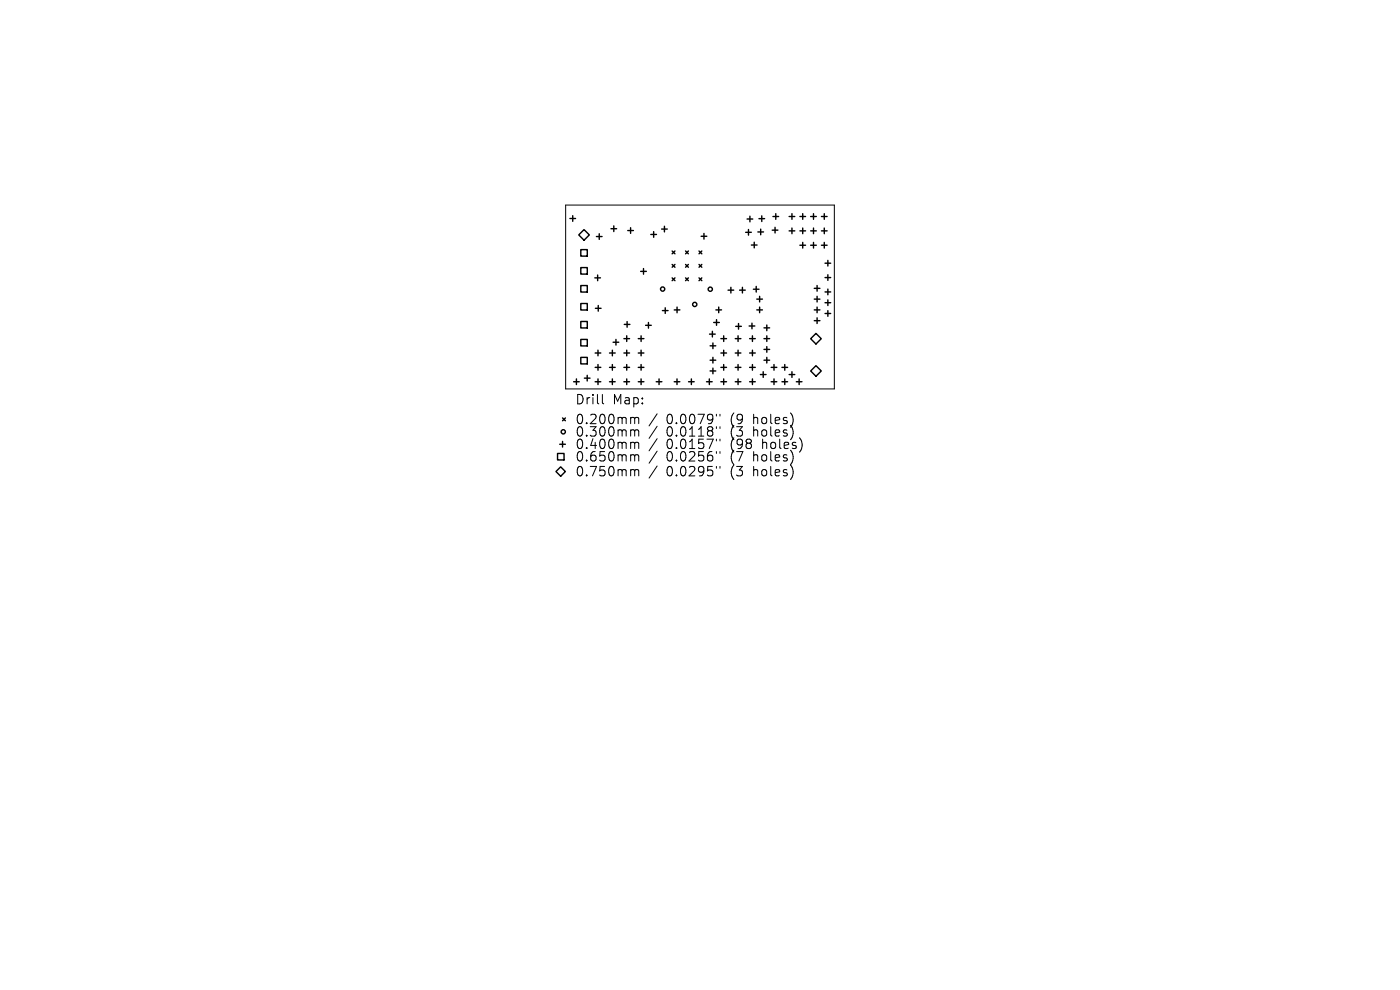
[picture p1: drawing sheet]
<svg xmlns="http://www.w3.org/2000/svg" width="297mm" height="210mm" viewBox="0 0 297 210" stroke-linecap="round" stroke-linejoin="round" font-family="sans-serif">
<defs><g id="words">
<g font-size="2.8">
<text x="121.9" y="86.1">Drill</text>
<text x="130" y="86.1">Map:</text>
<text x="121.9" y="90.3">0.200mm</text>
<text x="121.9" y="92.9">0.300mm</text>
<text x="121.9" y="95.5">0.400mm</text>
<text x="141.4" y="90.3">0.0079&quot;</text>
<text x="141.4" y="92.9">0.0118&quot;</text>
<text x="141.4" y="95.5">0.0157&quot;</text>
<text x="155.1" y="90.3">(9</text>
<text x="155.1" y="92.9">(3</text>
<text x="155.1" y="95.5">(98</text>
<text x="160.1" y="90.3">holes)</text>
<text x="160.1" y="92.9">holes)</text>
<text x="162" y="95.5">holes)</text>
<text x="121.9" y="98.2">0.650mm</text>
<text x="121.9" y="101.3">0.750mm</text>
<text x="141.4" y="98.2">0.0256&quot;</text>
<text x="141.4" y="101.3">0.0295&quot;</text>
<text x="155.1" y="98.2">(7</text>
<text x="155.1" y="101.3">(3</text>
<text x="160.1" y="98.2">holes)</text>
<text x="160.1" y="101.3">holes)</text>
</g>
</g></defs>
<g fill="none" stroke="#000" stroke-width=".21">
<path d="M120 43.5h57v39h-57zM127.8 83.7v1.7l.3 .3M134.1 88.5h.3l.2 .3M134.1 91.2h.3l.2 .3M134.1 93.8h.3l.2 .3M134.1 96.5h.3l.2 .2M134.1 99.6h.3l.2 .3M134.6 88.8l.3-.3 .5 .1 .1 1.3M134.6 88.8v1.1M134.6 91.5v1M134.6 94.1v1.1M134.6 96.7v1.1"/>
<path d="M134.6 99.9v1M134.6 91.5l.3-.3 .5 .1 .1 1.2M134.6 94.1l.3-.3 .5 .1 .1 1.3M134.6 96.7l.3-.2 .5 .1 .1 1.2M134.6 99.9l.3-.3 .5 .1 .1 1.2M139.4 87.8l-1.7 2.6M139.4 90.4l-1.7 2.6M139.4 93.1l-1.7 2.5M139.4 95.7l-1.7 2.6M139.4 98.8l-1.7 2.6M152 87.9v.4M152 90.5v.4"/>
<path d="M152 93.2v.3M152 95.8v.4M152 98.9v.4M152.7 87.9v.4M152.7 90.5v.4M152.7 93.2v.3M152.7 95.8v.4M152.7 98.9v.4"/>
</g>
<g fill="none" stroke="#000" stroke-width=".3">
<path d="M120.9 46.4h1.2M121.5 45.8v1.2M122.8 49.8l1.1-1.1 1.1 1.1-1.1 1.2zM123.2 53h1.4v1.3h-1.4zM123.2 56.8h1.4v1.3h-1.4zM126.2 58.9h1.2M126.5 50.2h1.2M126.8 58.3v1.2M127.1 49.6v1.2M129.6 48.5h1.2M130.2 47.9v1.2M133.2 48.9h1.2"/>
<path d="M133.8 48.3v1.2M135.9 57.6h1.2M136.5 57v1.2M138.1 49.7h1.2M138.7 49.1v1.2M140.4 48.6h1.2M141 48v1.2M142.6 53.2l.6 .6M142.6 56.1l.6 .6M142.6 58.9l.6 .6M143.2 53.2l-.6 .6M143.2 56.1l-.6 .6"/>
<path d="M143.2 58.9l-.6 .6M145.4 58.9l.6 .6M145.4 53.2l.6 .6M145.4 56.1l.6 .6M146 53.2l-.6 .6M146 56.1l-.6 .6M146 58.9l-.6 .6M148.3 56.1l.6 .6M148.3 58.9l.6 .6M148.3 53.2l.6 .6M148.7 50.1h1.2M148.9 53.2l-.6 .6"/>
<path d="M148.9 56.1l-.6 .6M148.9 58.9l-.6 .6M149.3 49.5v1.2M158.2 49.3h1.2M158.5 46.5h1.2M158.8 48.7v1.2M159.1 45.9v1.2M159.4 52h1.2M160 51.4v1.2M160.8 49.2h1.2M161 46.4h1.2M161.4 48.6v1.2"/>
<path d="M161.6 45.8v1.2M163.8 48.8h1.2M164 45.9h1.2M164.4 48.2v1.2M164.6 45.3v1.2M167.4 45.9h1.2M167.4 49h1.2M168 45.3v1.2M168 48.4v1.2M169.7 45.9h1.2M169.7 49h1.2M169.7 52h1.2"/>
<path d="M170.3 45.3v1.2M170.3 48.4v1.2M170.3 51.4v1.2M172 45.9h1.2M172 49h1.2M172 52h1.2M172.6 45.3v1.2M172.6 48.4v1.2M172.6 51.4v1.2M174.3 45.9h1.2M174.3 49h1.2M174.3 52h1.2"/>
<path d="M174.9 45.3v1.2M174.9 48.4v1.2M174.9 51.4v1.2M175 55.8h1.2M175 58.9h1.2M175.6 55.2v1.2M175.6 58.3v1.2M123.2 60.6h1.4v1.4h-1.4zM123.2 64.4h1.4v1.4h-1.4zM123.2 68.2h1.4v1.4h-1.4zM123.2 72h1.4v1.4h-1.4zM123.2 75.8h1.4v1.4h-1.4z"/>
<path d="M124.6 79.6v1.2M126.3 74.9h1.2M126.3 77.9h1.2M126.3 65.4h1.2M126.9 74.3v1.2M126.9 77.3v1.2M126.9 64.8v1.2M129.3 74.9h1.2M129.3 77.9h1.2M129.9 74.3v1.2M129.9 77.3v1.2M130.1 72.6h1.2"/>
<path d="M130.7 72v1.2M132.4 74.9h1.2M132.4 77.9h1.2M132.4 71.8h1.2M132.4 68.8h1.2M133 71.2v1.2M133 74.3v1.2M133 77.3v1.2M133 68.2v1.2M135.4 74.9h1.2M135.4 77.9h1.2M135.4 71.8h1.2"/>
<path d="M136 71.2v1.2M136 74.3v1.2M136 77.3v1.2M137 69h1.2M137.6 68.4v1.2M140.5 65.9h1.2M141.1 65.3v1.2M143 65.7h1.2M143.6 65.1v1.2M150.5 70.9h1.2M150.6 73.4h1.2M150.6 76.4h1.2"/>
<path d="M150.6 78.7h1.2M151.1 70.3v1.2M151.2 72.8v1.2M151.2 75.8v1.2M151.2 78.1v1.2M151.4 68.4h1.2M151.9 65.7h1.2M152 67.8v1.2M152.5 65.1v1.2M152.9 74.9h1.2M152.9 77.9h1.2M152.9 71.8h1.2"/>
<path d="M153.5 71.2v1.2M153.5 74.3v1.2M153.5 77.3v1.2M154.5 61.5h1.2M155.1 60.9v1.2M156 74.9h1.2M156 77.9h1.2M156 71.8h1.2M156.1 69.2h1.2M156.6 71.2v1.2M156.6 74.3v1.2M156.6 77.3v1.2"/>
<path d="M156.7 68.6v1.2M156.9 61.5h1.2M157.5 60.9v1.2M158.9 69.2h1.2M159 74.9h1.2M159 77.9h1.2M159 71.8h1.2M159.5 68.6v1.2M159.6 71.2v1.2M159.6 74.3v1.2M159.6 77.3v1.2M159.8 61.4h1.2"/>
<path d="M160.4 60.8v1.2M160.5 65.7h1.2M160.5 63.5h1.2M161.1 62.9v1.2M161.1 65.1v1.2M161.3 79.5h1.2M161.9 78.9v1.2M162.1 71.8h1.2M162.1 76.4h1.2M162.1 69.5h1.2M162.1 74.1h1.2M162.7 68.9v1.2"/>
<path d="M162.7 71.2v1.2M162.7 73.5v1.2M162.7 75.8v1.2M163.6 77.9h1.2M164.2 77.3v1.2M165.9 77.9h1.2M166.5 77.3v1.2M167.4 79.5h1.2M168 78.9v1.2M172.7 65.7h1.2M172.7 63.5h1.2M172.7 61.2h1.2"/>
<path d="M172.7 68h1.2M173.1 70.7l1.1 1.2-1.1 1.1-1.1-1.1zM173.1 77.6l1.1 1.1-1.1 1.1-1.1-1.1zM173.3 60.6v1.2M173.3 62.9v1.2M173.3 65.1v1.2M173.3 67.4v1.2M175 61.9h1.2M175 64.2h1.2M175 66.5h1.2M175.6 61.3v1.2M175.6 63.6v1.2"/>
<path d="M175.6 65.9v1.2M118.3 96.2h1.4v1.4h-1.4zM118.7 94.2h1.2M118.9 99l1 1-1 1-1-1zM119.3 88.7l.6 .6M119.3 93.6v1.2M119.9 88.7l-.6 .6M121.7 81h1.2M122.3 80.4v1.2M124 80.2h1.2M126.3 81h1.2M126.9 80.4v1.2"/>
<path d="M129.3 81h1.2M129.9 80.4v1.2M132.4 81h1.2M133 80.4v1.2M135.4 81h1.2M136 80.4v1.2M139.2 81h1.2M139.8 80.4v1.2M143 81h1.2M143.6 80.4v1.2M146.1 81h1.2M146.7 80.4v1.2"/>
<path d="M149.9 81h1.2M150.5 80.4v1.2M152.9 81h1.2M153.5 80.4v1.2M156 81h1.2M156.6 80.4v1.2M159 81h1.2M159.6 80.4v1.2M163.6 81h1.2M164.2 80.4v1.2M165.9 81h1.2M166.5 80.4v1.2"/>
<path d="M168.9 81h1.2M169.5 80.4v1.2"/>
<circle cx="140.6" cy="61.3" r=".45"/>
<circle cx="147.4" cy="64.6" r=".45"/>
<circle cx="150.7" cy="61.3" r=".45"/>
<circle cx="119.5" cy="91.6" r=".45"/>
</g>
<use href="#words"/>
</svg>
